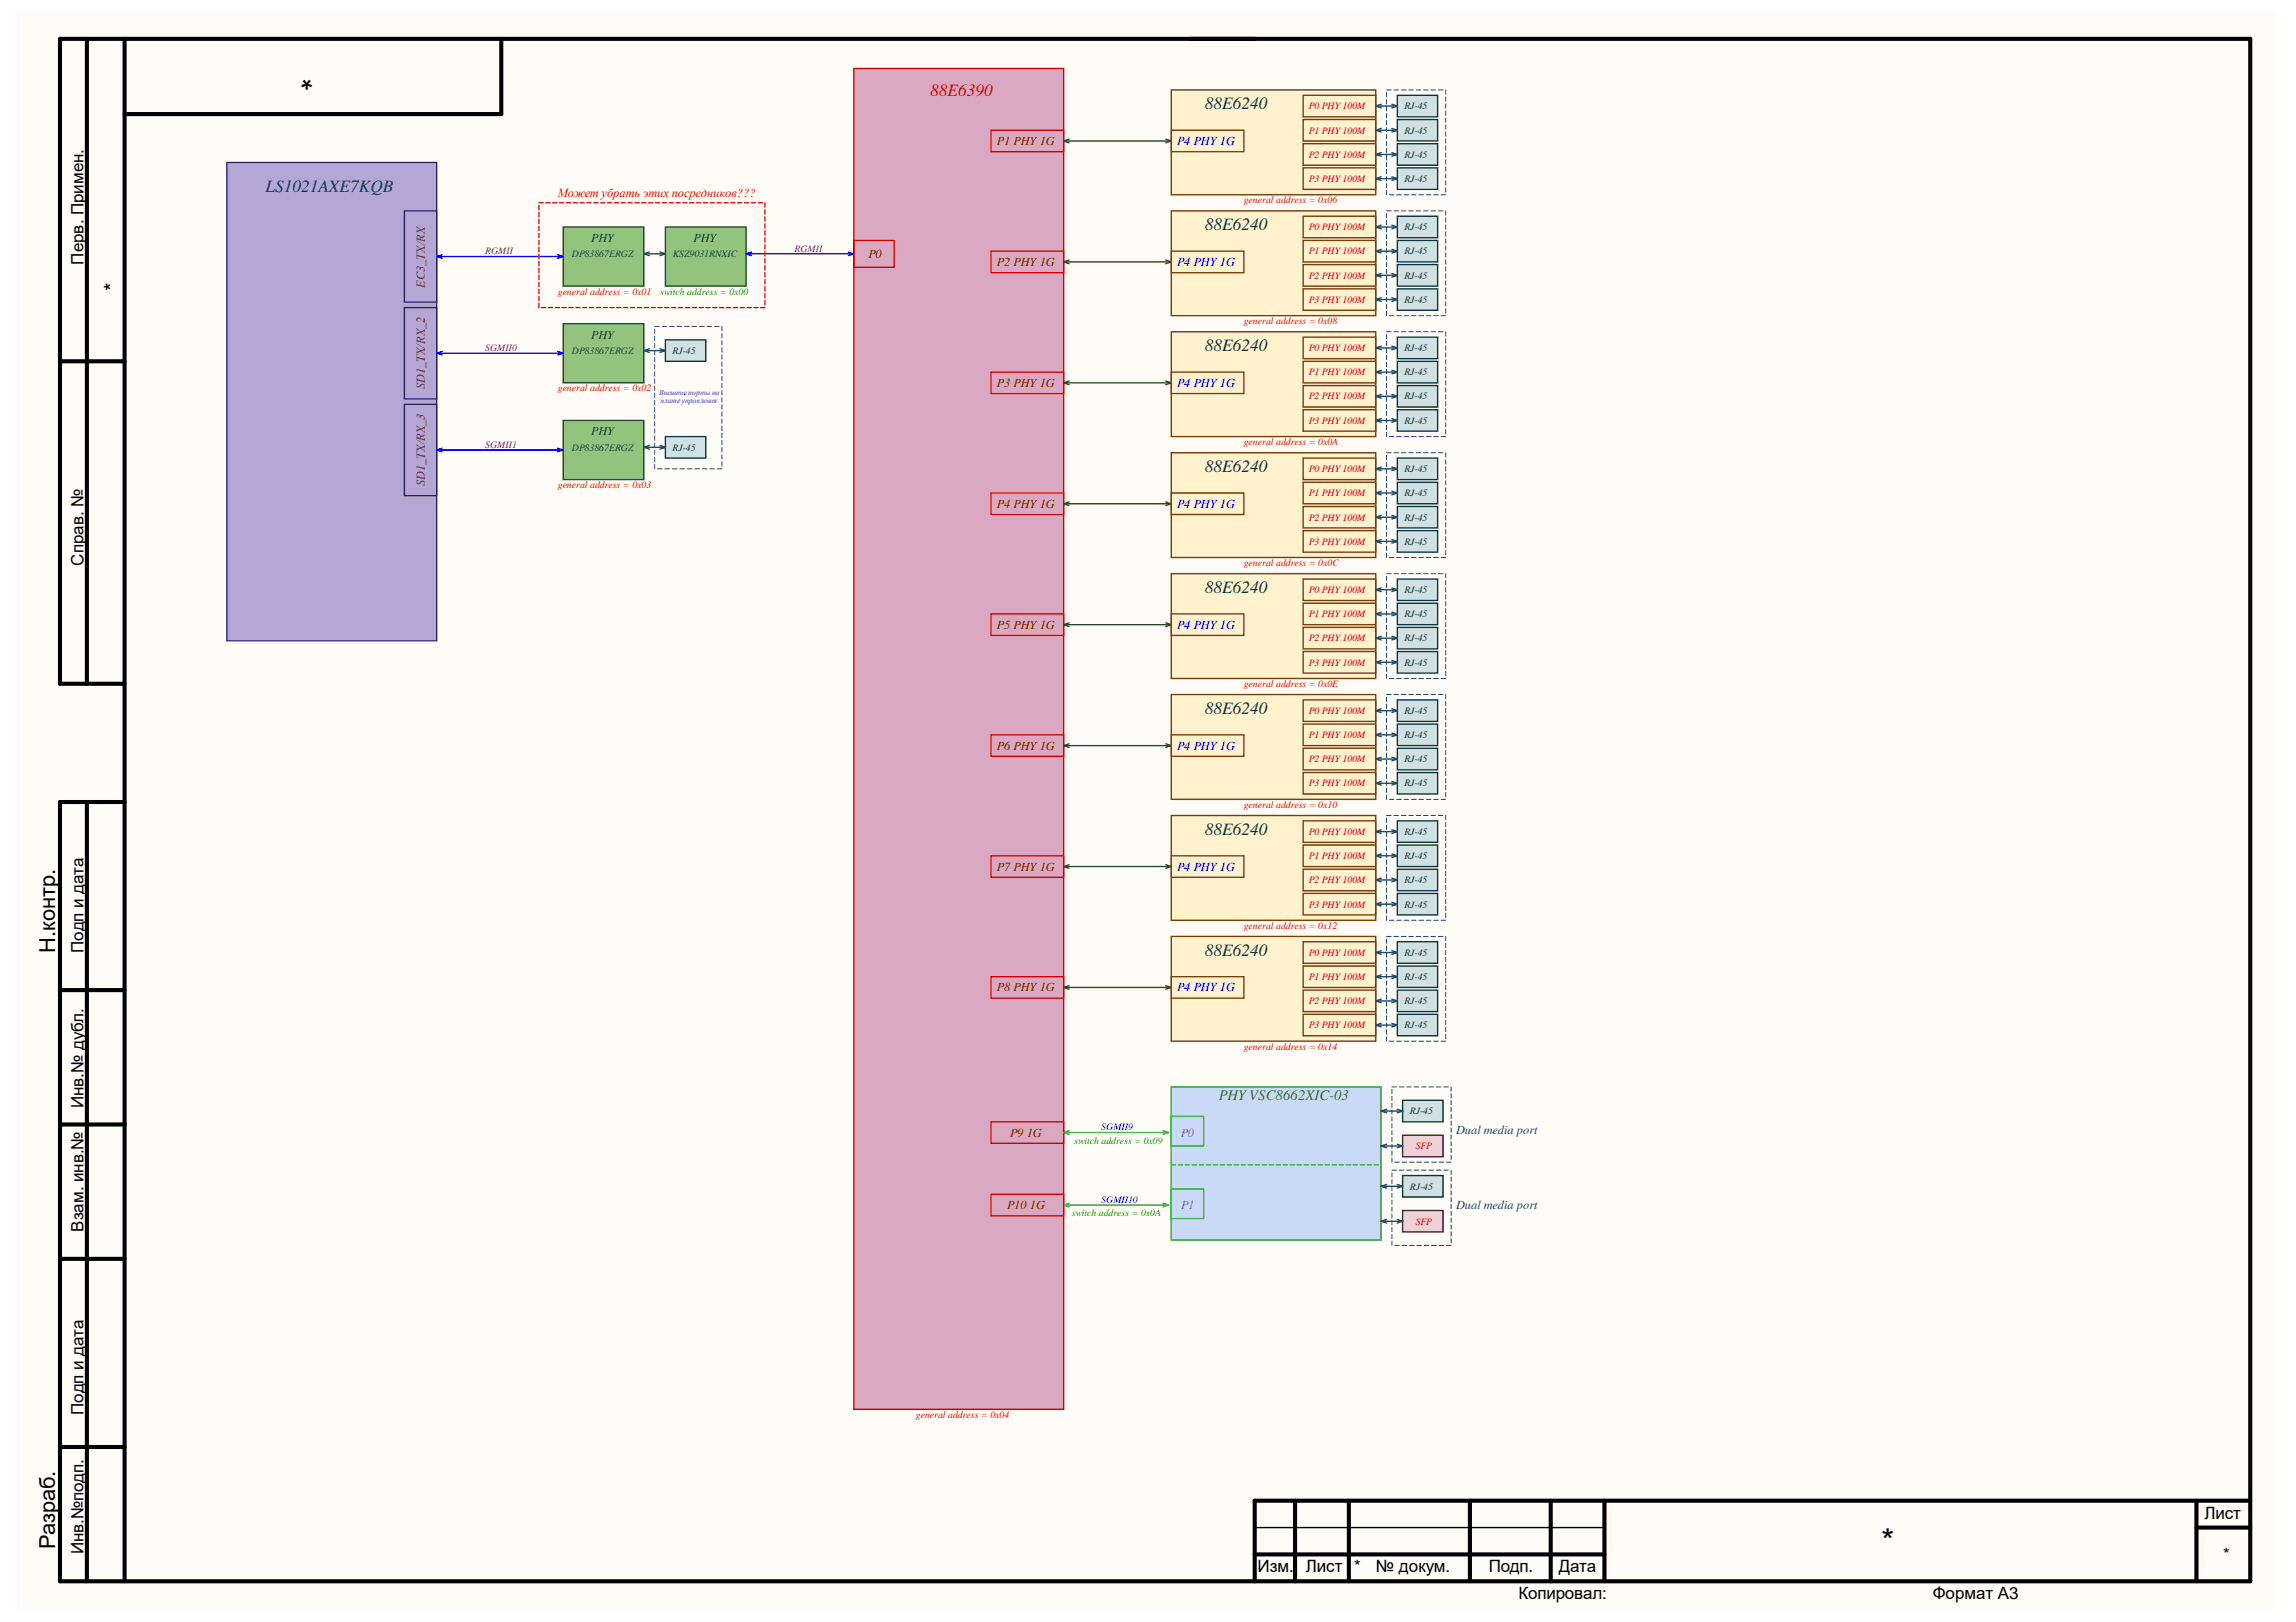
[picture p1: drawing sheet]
<svg xmlns="http://www.w3.org/2000/svg" width="297mm" height="210mm" viewBox="0 0 297 210" stroke-linecap="round" stroke-linejoin="round" font-family="sans-serif">
<defs><g id="words">
<g font-size="4.4">
<text x="40.6" y="8.4" transform="rotate(-180 40.6 8.4)">*</text>
<text x="243.4" y="200.9">*</text>
</g>
<g font-size="2.8">
<text x="15.5" y="37.7" transform="rotate(-90 15.5 37.7)">*</text>
<text x="7.1" y="123.3" transform="rotate(-90 7.1 123.3)">Н.контр.</text>
<text x="7.1" y="200.5" transform="rotate(-90 7.1 200.5)">Разраб.</text>
</g>
<text font-size="2.2" fill="#c00" x="120.3" y="12.4">88E6390</text>
<g font-size="2.2" fill="#0c343d">
<text x="155.9" y="14.1">88E6240</text>
<text x="155.9" y="29.8">88E6240</text>
<text x="155.9" y="45.4">88E6240</text>
<text x="155.9" y="61.1">88E6240</text>
<text x="155.9" y="76.7">88E6240</text>
<text x="155.9" y="92.3">88E6240</text>
<text x="155.9" y="108">88E6240</text>
<text x="155.9" y="123.7">88E6240</text>
</g>
<text font-size="2.2" fill="#073763" x="34.3" y="24.9">LS1021AXE7KQB</text>
<g font-size="2.2">
<text x="10.8" y="34.2" transform="rotate(-90 10.8 34.2)">Перв. Примен.</text>
<text x="10.8" y="73.2" transform="rotate(-90 10.8 73.2)">Справ. №</text>
<text x="10.8" y="123.3" transform="rotate(-90 10.8 123.3)">Подп и дата</text>
<text x="10.8" y="143.4" transform="rotate(-90 10.8 143.4)">Инв.№ дубл.</text>
<text x="10.8" y="159.4" transform="rotate(-90 10.8 159.4)">Взам. инв.№</text>
<text x="10.8" y="183.1" transform="rotate(-90 10.8 183.1)">Подп и дата</text>
<text x="285.2" y="196.5">Лист</text>
<text x="10.8" y="201.2" transform="rotate(-90 10.8 201.2)">Инв.№подп.</text>
<text x="162.7" y="203.5">Изм.</text>
<text x="169" y="203.5">Лист</text>
<text x="175.2" y="203.5">*</text>
<text x="178" y="203.5">№ докум.</text>
<text x="192.6" y="203.5">Подп.</text>
<text x="201.7" y="203.5">Дата</text>
<text x="287.6" y="201.9">*</text>
<text x="196.4" y="206.9">Копировал:</text>
<text x="250" y="206.9">Формат А3</text>
</g>
<text font-size="1.9" fill="#38761d" x="157.7" y="142.3">PHYVSC8662XIC-03</text>
<g font-size="1.6" fill="#600">
<text x="129" y="18.8">P1 PHY 1G</text>
<text x="112.4" y="33.4">P0</text>
<text x="129" y="34.4">P2 PHY 1G</text>
<text x="129" y="50.1">P3 PHY 1G</text>
<text x="129" y="65.7">P4 PHY 1G</text>
<text x="129" y="81.4">P5 PHY 1G</text>
<text x="129" y="97">P6 PHY 1G</text>
<text x="129" y="112.7">P7 PHY 1G</text>
<text x="129" y="128.3">P8 PHY 1G</text>
<text x="130.7" y="147.1">P9 1G</text>
<text x="130.3" y="156.5">P10 1G</text>
</g>
<g font-size="1.6" fill="#00f">
<text x="152.3" y="18.8">P4 PHY 1G</text>
<text x="152.3" y="34.4">P4 PHY 1G</text>
<text x="152.3" y="50.1">P4 PHY 1G</text>
<text x="152.3" y="65.7">P4 PHY 1G</text>
<text x="152.3" y="81.4">P4 PHY 1G</text>
<text x="152.3" y="97">P4 PHY 1G</text>
<text x="152.3" y="112.7">P4 PHY 1G</text>
<text x="152.3" y="128.3">P4 PHY 1G</text>
</g>
<text font-size="1.6" fill="#f00" x="72.2" y="25.5">Может убрать этих посредников???</text>
<g font-size="1.6" fill="#274e13">
<text x="76.5" y="31.3">PHY</text>
<text x="89.7" y="31.3">PHY</text>
<text x="76.5" y="43.8">PHY</text>
<text x="76.5" y="56.3">PHY</text>
</g>
<g font-size="1.6" fill="#741b47">
<text x="54.9" y="37.2" transform="rotate(-90 54.9 37.2)">EC3_TX/RX</text>
<text x="54.9" y="50.4" transform="rotate(-90 54.9 50.4)">SD1_TX/RX_2</text>
<text x="54.9" y="62.9" transform="rotate(-90 54.9 62.9)">SD1_TX/RX_3</text>
</g>
<g font-size="1.6" fill="#3c78d8">
<text x="152.8" y="147.1">P0</text>
<text x="152.8" y="156.5">P1</text>
</g>
<g font-size="1.6" fill="#134f5c">
<text x="188.4" y="146.7">Dual media port</text>
<text x="188.4" y="156.5">Dual media port</text>
</g>
<g font-size="1.3" fill="#c00">
<text x="169.3" y="14.2">P0 PHY100M</text>
<text x="169.3" y="17.3">P1 PHY100M</text>
<text x="169.3" y="20.4">P2 PHY100M</text>
<text x="169.3" y="23.5">P3 PHY100M</text>
<text x="169.3" y="29.8">P0 PHY100M</text>
<text x="169.3" y="32.9">P1 PHY100M</text>
<text x="169.3" y="36.1">P2 PHY100M</text>
<text x="169.3" y="39.2">P3 PHY100M</text>
<text x="169.3" y="45.4">P0 PHY100M</text>
<text x="169.3" y="48.6">P1 PHY100M</text>
<text x="169.3" y="51.7">P2 PHY100M</text>
<text x="169.3" y="54.8">P3 PHY100M</text>
<text x="169.3" y="61.1">P0 PHY100M</text>
<text x="169.3" y="64.2">P1 PHY100M</text>
<text x="169.3" y="67.4">P2 PHY100M</text>
<text x="169.3" y="70.5">P3 PHY100M</text>
<text x="169.3" y="76.8">P0 PHY100M</text>
<text x="169.3" y="79.9">P1 PHY100M</text>
<text x="169.3" y="83">P2 PHY100M</text>
<text x="169.3" y="86.1">P3 PHY100M</text>
<text x="169.3" y="92.4">P0 PHY100M</text>
<text x="169.3" y="95.5">P1 PHY100M</text>
<text x="169.3" y="98.6">P2 PHY100M</text>
<text x="169.3" y="101.8">P3 PHY100M</text>
<text x="169.3" y="108">P0 PHY100M</text>
<text x="169.3" y="111.1">P1 PHY100M</text>
<text x="169.3" y="114.3">P2 PHY100M</text>
<text x="169.3" y="117.4">P3 PHY100M</text>
<text x="169.3" y="123.7">P0 PHY100M</text>
<text x="169.3" y="126.8">P1 PHY100M</text>
<text x="169.3" y="130">P2 PHY100M</text>
<text x="169.3" y="133.1">P3 PHY100M</text>
<text x="183.2" y="148.7">SFP</text>
<text x="183.2" y="158.5">SFP</text>
</g>
<g font-size="1.3" fill="#0c343d">
<text x="181.7" y="14.2">RJ-45</text>
<text x="181.7" y="17.3">RJ-45</text>
<text x="181.7" y="20.4">RJ-45</text>
<text x="181.7" y="23.5">RJ-45</text>
<text x="181.7" y="29.8">RJ-45</text>
<text x="181.7" y="32.9">RJ-45</text>
<text x="181.7" y="36.1">RJ-45</text>
<text x="181.7" y="39.2">RJ-45</text>
<text x="87" y="45.8">RJ-45</text>
<text x="181.7" y="45.4">RJ-45</text>
<text x="181.7" y="48.6">RJ-45</text>
<text x="181.7" y="51.7">RJ-45</text>
<text x="87" y="58.3">RJ-45</text>
<text x="181.7" y="54.8">RJ-45</text>
<text x="181.7" y="61.1">RJ-45</text>
<text x="181.7" y="64.2">RJ-45</text>
<text x="181.7" y="67.4">RJ-45</text>
<text x="181.7" y="70.5">RJ-45</text>
<text x="181.7" y="76.8">RJ-45</text>
<text x="181.7" y="79.9">RJ-45</text>
<text x="181.7" y="83">RJ-45</text>
<text x="181.7" y="86.1">RJ-45</text>
<text x="181.7" y="92.4">RJ-45</text>
<text x="181.7" y="95.5">RJ-45</text>
<text x="181.7" y="98.6">RJ-45</text>
<text x="181.7" y="101.8">RJ-45</text>
<text x="181.7" y="108">RJ-45</text>
<text x="181.7" y="111.1">RJ-45</text>
<text x="181.7" y="114.3">RJ-45</text>
<text x="181.7" y="117.4">RJ-45</text>
<text x="181.7" y="123.7">RJ-45</text>
<text x="181.7" y="126.8">RJ-45</text>
<text x="181.7" y="130">RJ-45</text>
<text x="181.7" y="133.1">RJ-45</text>
<text x="182.4" y="144.2">RJ-45</text>
<text x="182.4" y="154">RJ-45</text>
</g>
<g font-size="1.3" fill="#f00">
<text x="160.9" y="26.3">general address = 0x06</text>
<text x="72.2" y="38.1">general address = 0x01</text>
<text x="160.9" y="42">general address = 0x08</text>
<text x="72.2" y="50.6">general address = 0x02</text>
<text x="160.9" y="57.6">general address = 0x0A</text>
<text x="72.2" y="63.2">general address = 0x03</text>
<text x="160.9" y="73.2">general address = 0x0C</text>
<text x="160.9" y="88.9">general address = 0x0E</text>
<text x="160.9" y="104.6">general address = 0x10</text>
<text x="160.9" y="120.2">general address = 0x12</text>
<text x="160.9" y="135.8">general address = 0x14</text>
<text x="118.5" y="183.5">general address = 0x04</text>
</g>
<g font-size="1.3" fill="#800080">
<text x="62.8" y="32.9">RGMII</text>
<text x="102.8" y="32.5">RGMII</text>
<text x="62.8" y="45.4">SGMII0</text>
<text x="62.8" y="57.9">SGMII1</text>
</g>
<g font-size="1.3" fill="#274e13">
<text x="74" y="33.3">DP83867ERGZ</text>
<text x="87.1" y="33.3">KSZ9031RNXIC</text>
<text x="74" y="45.8">DP83867ERGZ</text>
<text x="74" y="58.3">DP83867ERGZ</text>
</g>
<g font-size="1.3" fill="#0ac00a">
<text x="85.4" y="38.1">switch address = 0x00</text>
<text x="139" y="148">switch address = 0x09</text>
<text x="138.7" y="157.4">switch address = 0x0A</text>
</g>
<g font-size="1.3" fill="#00f">
<text x="142.5" y="146.3">SGMII9</text>
<text x="142.5" y="155.6">SGMII10</text>
</g>
<g font-size="1" fill="#00f">
<text x="85.3" y="51.1">Внешниепорты на</text>
<text x="85.4" y="52.2">платеуправления</text>
</g>
</g></defs>
<g fill="#fffcf8">
<path d="M2.2 1.6h292.4v206.5h-292.4z" fill-rule="evenodd"/>
<path d="M2.2 1.6h292.4v206.5h-292.4z" fill-rule="evenodd"/>
</g>
<g fill="none" stroke="#000" stroke-width=".53">
<path d="M11.2 5v83.5M16.1 5v199.6M64.9 5v9.8h-48.8M7.8 46.8h8.3M16.1 88.5h-8.3v-83.5h283.3v199.6h-283.3v-100.8h8.3M11.2 103.8v100.8M7.8 128.1h8.3M7.8 145.5h8.3M7.8 162.9h8.3M7.8 187.3h8.3M167.5 194.2v10.4M174.5 194.2v10.4"/>
<path d="M190.2 194.2v10.4M200.6 194.2v10.4M207.6 194.2v10.4M284.2 194.2v10.4M284.2 197.7h6.9M291.1 194.2h-128.8v10.4M162.3 201.2h45.3"/>
</g>
<path d="M162.3 197.7h45.3" fill="none" stroke="#000" stroke-width=".18"/>
<path d="M29.3 21h27.2v61.9h-27.2z" fill-rule="evenodd" fill="#b4a7d6"/>
<path d="M29.3 21h27.2v61.9h-27.2z" fill="none" stroke="#351c75" stroke-width=".18"/>
<path d="M52.3 39.8h4.2v11.8h-4.2z" fill-rule="evenodd" fill="#b4a7d6"/>
<path d="M52.3 39.8h4.2v11.8h-4.2z" fill="none" stroke="#351c75" stroke-width=".18"/>
<path d="M72.9 41.9h10.4v7.6h-10.4z" fill-rule="evenodd" fill="#93c47d"/>
<path d="M72.9 41.9h10.4v7.6h-10.4z" fill="none" stroke="#274e13" stroke-width=".18"/>
<path d="M56.5 45.7h16.4M56.5 45.7l.7 .3M57.2 45.5l-.7 .2M72.1 45.5l.8 .2M72.9 45.7l-.8 .3" fill="none" stroke="#00f" stroke-width=".18"/>
<path d="M86.1 44h5.2v2.8h-5.2z" fill-rule="evenodd" fill="#d0e0e3"/>
<path d="M86.1 44h5.2v2.8h-5.2z" fill="none" stroke="#0c343d" stroke-width=".17"/>
<path d="M83.3 45.4h2.8M83.3 45.4l.7 .2M84 45.1l-.7 .3M85.4 45.1l.7 .3M86.1 45.4l-.7 .2" fill="none" stroke="#134f5c" stroke-width=".18"/>
<path d="M52.3 52.3h4.2v11.8h-4.2z" fill-rule="evenodd" fill="#b4a7d6"/>
<path d="M52.3 52.3h4.2v11.8h-4.2z" fill="none" stroke="#351c75" stroke-width=".18"/>
<path d="M72.9 54.4h10.4v7.7h-10.4z" fill-rule="evenodd" fill="#93c47d"/>
<path d="M72.9 54.4h10.4v7.7h-10.4z" fill="none" stroke="#274e13" stroke-width=".18"/>
<path d="M56.5 58.2h16.4M56.5 58.2l.7 .3M57.2 58l-.7 .2M72.1 58l.8 .2M72.9 58.2l-.8 .3" fill="none" stroke="#00f" stroke-width=".18"/>
<path d="M86.1 56.5h5.2v2.8h-5.2z" fill-rule="evenodd" fill="#d0e0e3"/>
<path d="M86.1 56.5h5.2v2.8h-5.2z" fill="none" stroke="#0c343d" stroke-width=".17"/>
<path d="M83.3 57.9h2.8M83.3 57.9l.7 .2M84 57.7l-.7 .2M85.4 57.7l.7 .2M86.1 57.9l-.7 .2" fill="none" stroke="#134f5c" stroke-width=".18"/>
<g fill="none" stroke="#1c4587" stroke-width=".13">
<path d="M84.7 42.2h.6M84.7 42.6v.6M84.7 43.5v.6M84.7 44.4v.6M84.7 45.3v.6M84.7 46.3v.5M84.7 47.2v.6M84.7 48.1v.6M84.7 49v.6M84.7 50v.5M84.7 50.9v.6M84.7 51.8v.6"/>
<path d="M84.7 52.7v.6M84.7 53.6v.6M84.7 54.6v.5M84.7 55.5v.6M84.7 56.4v.6M84.7 57.3v.6M84.7 58.2v.6M84.7 59.2v.5M85.7 42.2h.6M86.6 42.2h.6M87.6 42.2h.6M88.6 42.2h.6"/>
<path d="M89.5 42.2h.6M90.5 42.2h.6M91.5 42.2h.6M92.4 42.2h.6M93.4 42.2v.6M93.4 43.2v.5M93.4 44.1v.6M93.4 45v.6M93.4 45.9v.6M93.4 46.8v.6M93.4 47.8v.5M93.4 48.7v.6"/>
<path d="M93.4 49.6v.6M93.4 50.5v.6M93.4 51.5v.5M93.4 52.4v.6M93.4 53.3v.6M93.4 54.2v.6M93.4 55.1v.6M93.4 56.1v.5M93.4 57v.6M93.4 57.9v.6M93.4 58.8v.6M93.4 59.7v.6"/>
<path d="M84.7 60.1v.6M85.1 60.7h.6M86 60.7h.6M87 60.7h.6M88 60.7h.6M88.9 60.7h.6M89.9 60.7h.6M90.9 60.7h.6M91.8 60.7h.6M92.8 60.7h.6"/>
</g>
<path d="M52.3 27.3h4.2v11.8h-4.2z" fill-rule="evenodd" fill="#b4a7d6"/>
<path d="M52.3 27.3h4.2v11.8h-4.2z" fill="none" stroke="#351c75" stroke-width=".18"/>
<path d="M72.9 29.4h10.4v7.6h-10.4z" fill-rule="evenodd" fill="#93c47d"/>
<path d="M72.9 29.4h10.4v7.6h-10.4z" fill="none" stroke="#274e13" stroke-width=".18"/>
<path d="M56.5 33.2h16.4M56.5 33.2l.7 .2M57.2 33l-.7 .2M72.1 33l.8 .2M72.9 33.2l-.8 .2" fill="none" stroke="#00f" stroke-width=".18"/>
<path d="M83.3 32.8h2.8M83.3 32.8l.7 .3M84 32.6l-.7 .2M85.4 32.6l.7 .2M86.1 32.8l-.7 .3" fill="none" stroke="#134f5c" stroke-width=".18"/>
<path d="M86.1 29.4h10.4v7.6h-10.4z" fill-rule="evenodd" fill="#93c47d"/>
<path d="M86.1 29.4h10.4v7.6h-10.4z" fill="none" stroke="#274e13" stroke-width=".17"/>
<path d="M110.5 8.9h27.1v173.5h-27.1z" fill-rule="evenodd" fill="#daa8c2"/>
<path d="M110.5 8.9h27.1v173.5h-27.1z" fill="none" stroke="#c00" stroke-width=".18"/>
<path d="M96.5 32.8h14M96.5 32.8l.7 .3M97.2 32.6l-.7 .2M109.7 32.6l.8 .2M110.5 32.8l-.8 .3" fill="none" stroke="#00f" stroke-width=".17"/>
<g fill="none" stroke="#f00" stroke-width=".18">
<path d="M69.7 26.2h.6M69.7 26.6v.5M69.7 27.5v.6M69.7 28.4v.6M69.7 29.3v.6M69.7 30.2v.6M69.7 31.1v.6M69.7 32v.6M69.7 32.9v.6M69.7 33.8v.6M69.7 34.7v.6M69.7 35.6v.6"/>
<path d="M69.7 36.5v.6M69.7 37.4v.6M69.7 38.3v.6M69.7 39.2v.6M70.1 39.8h.5M70.6 26.2h.6M70.9 39.8h.6M71.5 26.2h.5M71.8 39.8h.6M72.4 26.2h.5M72.7 39.8h.6M73.3 26.2h.5"/>
<path d="M73.6 39.8h.6M74.2 26.2h.5M74.5 39.8h.5M75 26.2h.6M75.4 39.8h.5M75.9 26.2h.6M76.3 39.8h.5M76.8 26.2h.6M77.1 39.8h.6M77.7 26.2h.6M78 39.8h.6M78.6 26.2h.5"/>
<path d="M78.9 39.8h.6M79.5 26.2h.5M79.8 39.8h.6M80.4 26.2h.5M80.7 39.8h.5M81.2 26.2h.6M81.6 39.8h.5M82.1 26.2h.6M82.5 39.8h.5M83 26.2h.6M83.3 39.8h.6M83.9 26.2h.6"/>
<path d="M84.2 39.8h.6M84.8 26.2h.5M85.1 39.8h.6M85.7 26.2h.5"/>
</g>
<g fill="none" stroke="#f00" stroke-width=".17">
<path d="M86 39.8h.6M86.6 26.2h.5M86.9 39.8h.5M87.4 26.2h.6M87.8 39.8h.5M88.3 26.2h.6M88.7 39.8h.5M89.2 26.2h.6M89.6 39.8h.5M90.1 26.2h.6M90.4 39.8h.6M91 26.2h.5"/>
<path d="M91.3 39.8h.6M91.9 26.2h.5M92.2 39.8h.6M92.8 26.2h.5M93.1 39.8h.6M93.7 26.2h.5M94 39.8h.5M94.5 26.2h.6M94.9 39.8h.5M95.4 26.2h.6M95.8 39.8h.5M96.3 26.2h.6"/>
<path d="M96.6 39.8h.6M97.2 26.2h.5M97.5 39.8h.6M98.1 26.2h.5M98.4 39.8h.6M99 26.2v.6M99 27.1v.6M99 28.1v.5M99 29v.5M99 29.9v.5M99 30.8v.5M99 31.7v.5"/>
<path d="M99 32.6v.5M99 33.5v.5M99 34.4v.5M99 35.3v.6M99 36.2v.6M99 37.1v.6M99 38v.6M99 38.9v.6"/>
</g>
<path d="M128.2 16.9h9.4v2.7h-9.4zM110.5 31.1h5.2v3.5h-5.2z" fill="none" stroke="#c00" stroke-width=".17"/>
<path d="M137.6 18.2h13.9M137.6 18.2l.7 .3M138.3 18l-.7 .2M150.8 18l.7 .2M151.5 18.2l-.7 .3" fill="none" stroke="#274e13" stroke-width=".17"/>
<path d="M151.5 11.6h26.5v13.6h-26.5z" fill-rule="evenodd" fill="#fff2cc"/>
<path d="M151.5 11.6h26.5v13.6h-26.5zM168.6 12.3h9.4v2.8h-9.4zM168.6 15.5h9.4v2.7h-9.4zM168.6 18.6h9.4v2.8h-9.4zM168.6 21.7h9.4v2.8h-9.4z" fill="none" stroke="#783f04" stroke-width=".18"/>
<path d="M151.5 16.9h9.4v2.7h-9.4z" fill="none" stroke="#783f04" stroke-width=".17"/>
<path d="M180.8 12.3h5.2v2.8h-5.2z" fill-rule="evenodd" fill="#d0e0e3"/>
<path d="M180.8 12.3h5.2v2.8h-5.2z" fill="none" stroke="#0c343d" stroke-width=".18"/>
<path d="M178 13.7h2.8M178 13.7l.7 .3M178.7 13.5l-.7 .2M180.1 13.5l.7 .2M180.8 13.7l-.7 .3" fill="none" stroke="#134f5c" stroke-width=".18"/>
<path d="M180.8 15.5h5.2v2.7h-5.2z" fill-rule="evenodd" fill="#d0e0e3"/>
<path d="M180.8 15.5h5.2v2.7h-5.2z" fill="none" stroke="#0c343d" stroke-width=".18"/>
<path d="M178 16.9h2.8M178 16.9l.7 .2M178.7 16.6l-.7 .3M180.1 16.6l.7 .3M180.8 16.9l-.7 .2" fill="none" stroke="#134f5c" stroke-width=".18"/>
<path d="M180.8 18.6h5.2v2.8h-5.2z" fill-rule="evenodd" fill="#d0e0e3"/>
<path d="M180.8 18.6h5.2v2.8h-5.2z" fill="none" stroke="#0c343d" stroke-width=".18"/>
<path d="M178 20h2.8M178 20l.7 .2M178.7 19.8l-.7 .2M180.1 19.8l.7 .2M180.8 20l-.7 .2" fill="none" stroke="#134f5c" stroke-width=".18"/>
<path d="M180.8 21.7h5.2v2.8h-5.2z" fill-rule="evenodd" fill="#d0e0e3"/>
<path d="M180.8 21.7h5.2v2.8h-5.2z" fill="none" stroke="#0c343d" stroke-width=".18"/>
<path d="M178 23.1h2.8M178 23.1l.7 .2M178.7 22.9l-.7 .2M180.1 22.9l.7 .2M180.8 23.1l-.7 .2" fill="none" stroke="#134f5c" stroke-width=".18"/>
<g fill="none" stroke="#1c4587" stroke-width=".13">
<path d="M179.4 11.6h.6M179.4 12v.5M179.4 12.9v.5M179.4 13.8v.6M179.4 14.7v.6M179.4 15.6v.6M179.4 16.5v.6M179.4 17.4v.6M179.4 18.3v.6M179.4 19.2v.6M180.3 11.6h.6M181.3 11.6h.6"/>
<path d="M182.3 11.6h.5M183.2 11.6h.6M184.2 11.6h.6M185.1 11.6h.6M186.1 11.6h.6M187 11.6v.6M187 12.5v.6M187 13.4v.6M187 14.4v.5M187 15.3v.5M187 16.2v.5M187 17.1v.5"/>
<path d="M187 18v.5M187 18.9v.5M187 19.8v.5M179.4 20.1v.6M179.4 21v.6M179.4 21.9v.6M179.4 22.8v.6M179.4 23.7v.6M179.4 24.6v.6M179.7 25.2h.6M180.7 25.2h.6M181.7 25.2h.6"/>
<path d="M182.6 25.2h.6M183.6 25.2h.6M184.5 25.2h.6M185.5 25.2h.6M186.4 25.2h.6M187 20.7v.5M187 21.6v.6M187 22.5v.6M187 23.4v.6M187 24.3v.6"/>
</g>
<path d="M128.2 32.5h9.4v2.8h-9.4z" fill="none" stroke="#c00" stroke-width=".17"/>
<path d="M137.6 33.9h13.9M137.6 33.9l.7 .2M138.3 33.7l-.7 .2M150.8 33.7l.7 .2M151.5 33.9l-.7 .2" fill="none" stroke="#274e13" stroke-width=".17"/>
<path d="M151.5 27.3h26.5v13.6h-26.5z" fill-rule="evenodd" fill="#fff2cc"/>
<path d="M151.5 27.3h26.5v13.6h-26.5zM168.6 28h9.4v2.8h-9.4zM168.6 31.1h9.4v2.8h-9.4zM168.6 34.2h9.4v2.8h-9.4zM168.6 37.4h9.4v2.8h-9.4z" fill="none" stroke="#783f04" stroke-width=".18"/>
<path d="M151.5 32.5h9.4v2.8h-9.4z" fill="none" stroke="#783f04" stroke-width=".17"/>
<path d="M180.8 28h5.2v2.8h-5.2z" fill-rule="evenodd" fill="#d0e0e3"/>
<path d="M180.8 28h5.2v2.8h-5.2z" fill="none" stroke="#0c343d" stroke-width=".18"/>
<path d="M178 29.4h2.8M178 29.4l.7 .2M178.7 29.1l-.7 .3M180.1 29.1l.7 .3M180.8 29.4l-.7 .2" fill="none" stroke="#134f5c" stroke-width=".18"/>
<path d="M180.8 31.1h5.2v2.8h-5.2z" fill-rule="evenodd" fill="#d0e0e3"/>
<path d="M180.8 31.1h5.2v2.8h-5.2z" fill="none" stroke="#0c343d" stroke-width=".18"/>
<path d="M178 32.5h2.8M178 32.5l.7 .2M178.7 32.3l-.7 .2M180.1 32.3l.7 .2M180.8 32.5l-.7 .2" fill="none" stroke="#134f5c" stroke-width=".18"/>
<path d="M180.8 34.2h5.2v2.8h-5.2z" fill-rule="evenodd" fill="#d0e0e3"/>
<path d="M180.8 34.2h5.2v2.8h-5.2z" fill="none" stroke="#0c343d" stroke-width=".18"/>
<path d="M178 35.6h2.8M178 35.6l.7 .3M178.7 35.4l-.7 .2M180.1 35.4l.7 .2M180.8 35.6l-.7 .3" fill="none" stroke="#134f5c" stroke-width=".18"/>
<path d="M180.8 37.4h5.2v2.8h-5.2z" fill-rule="evenodd" fill="#d0e0e3"/>
<path d="M180.8 37.4h5.2v2.8h-5.2z" fill="none" stroke="#0c343d" stroke-width=".18"/>
<path d="M178 38.8h2.8M178 38.8l.7 .2M178.7 38.5l-.7 .3M180.1 38.5l.7 .3M180.8 38.8l-.7 .2" fill="none" stroke="#134f5c" stroke-width=".18"/>
<g fill="none" stroke="#1c4587" stroke-width=".13">
<path d="M179.4 27.3h.6M179.4 27.6v.6M179.4 28.5v.6M179.4 29.4v.6M179.4 30.3v.6M179.4 31.2v.6M179.4 32.1v.6M179.4 33.1v.5M179.4 34v.5M179.4 34.9v.5M179.4 35.8v.5M179.4 36.7v.5"/>
<path d="M179.4 37.6v.5M179.4 38.5v.5M179.4 39.4v.5M180.3 27.3h.6M181.3 27.3h.6M182.3 27.3h.5M183.2 27.3h.6M184.2 27.3h.6M185.1 27.3h.6M186.1 27.3h.6M187 27.3v.6M187 28.2v.6"/>
<path d="M187 29.1v.6M187 30v.6M187 30.9v.6M187 31.8v.6M187 32.7v.6M187 33.6v.6M187 34.5v.6M187 35.4v.6M187 36.3v.6M187 37.2v.6M187 38.1v.6M187 39v.6"/>
<path d="M187 39.9v.6M179.4 40.3v.6M179.7 40.9h.6M180.7 40.9h.6M181.7 40.9h.6M182.6 40.9h.6M183.6 40.9h.6M184.5 40.9h.6M185.5 40.9h.6M186.4 40.9h.6"/>
</g>
<path d="M128.2 48.2h9.4v2.7h-9.4z" fill="none" stroke="#c00" stroke-width=".17"/>
<path d="M137.6 49.5h13.9M137.6 49.5l.7 .3M138.3 49.3l-.7 .2M150.8 49.3l.7 .2M151.5 49.5l-.7 .3" fill="none" stroke="#274e13" stroke-width=".17"/>
<path d="M151.5 42.9h26.5v13.6h-26.5z" fill-rule="evenodd" fill="#fff2cc"/>
<path d="M151.5 42.9h26.5v13.6h-26.5zM168.6 43.6h9.4v2.8h-9.4zM168.6 46.8h9.4v2.7h-9.4zM168.6 49.9h9.4v2.8h-9.4zM168.6 53h9.4v2.8h-9.4z" fill="none" stroke="#783f04" stroke-width=".18"/>
<path d="M151.5 48.2h9.4v2.7h-9.4z" fill="none" stroke="#783f04" stroke-width=".17"/>
<path d="M180.8 43.6h5.2v2.8h-5.2z" fill-rule="evenodd" fill="#d0e0e3"/>
<path d="M180.8 43.6h5.2v2.8h-5.2z" fill="none" stroke="#0c343d" stroke-width=".18"/>
<path d="M178 45h2.8M178 45l.7 .3M178.7 44.8l-.7 .2M180.1 44.8l.7 .2M180.8 45l-.7 .3" fill="none" stroke="#134f5c" stroke-width=".18"/>
<path d="M180.8 46.8h5.2v2.7h-5.2z" fill-rule="evenodd" fill="#d0e0e3"/>
<path d="M180.8 46.8h5.2v2.7h-5.2z" fill="none" stroke="#0c343d" stroke-width=".18"/>
<path d="M178 48.2h2.8M178 48.2l.7 .2M178.7 47.9l-.7 .3M180.1 47.9l.7 .3M180.8 48.2l-.7 .2" fill="none" stroke="#134f5c" stroke-width=".18"/>
<path d="M180.8 49.9h5.2v2.8h-5.2z" fill-rule="evenodd" fill="#d0e0e3"/>
<path d="M180.8 49.9h5.2v2.8h-5.2z" fill="none" stroke="#0c343d" stroke-width=".18"/>
<path d="M178 51.3h2.8M178 51.3l.7 .2M178.7 51l-.7 .3M180.1 51l.7 .3M180.8 51.3l-.7 .2" fill="none" stroke="#134f5c" stroke-width=".18"/>
<path d="M180.8 53h5.2v2.8h-5.2z" fill-rule="evenodd" fill="#d0e0e3"/>
<path d="M180.8 53h5.2v2.8h-5.2z" fill="none" stroke="#0c343d" stroke-width=".18"/>
<path d="M178 54.4h2.8M178 54.4l.7 .2M178.7 54.2l-.7 .2M180.1 54.2l.7 .2M180.8 54.4l-.7 .2" fill="none" stroke="#134f5c" stroke-width=".18"/>
<g fill="none" stroke="#1c4587" stroke-width=".13">
<path d="M179.4 42.9h.6M179.4 43.3v.5M179.4 44.2v.6M179.4 45.1v.5M179.4 46v.6M179.4 46.9v.6M179.4 47.8v.6M179.4 48.7v.6M179.4 49.6v.6M179.4 50.5v.6M179.4 51.4v.6M179.4 52.3v.6"/>
<path d="M179.4 53.2v.6M179.4 54.1v.6M179.4 55v.6M179.4 55.9v.6M179.7 56.5h.6M180.3 42.9h.6M180.7 56.5h.6M181.3 42.9h.6M181.7 56.5h.6M182.3 42.9h.5M182.6 56.5h.6M183.2 42.9h.6"/>
<path d="M183.6 56.5h.6M184.2 42.9h.6M184.5 56.5h.6M185.1 42.9h.6M185.5 56.5h.6M186.1 42.9h.6M186.4 56.5h.6M187 42.9v.6M187 43.8v.6M187 44.8v.5M187 45.6v.6M187 46.6v.5"/>
<path d="M187 47.5v.5M187 48.4v.5M187 49.3v.5M187 50.2v.5M187 51.1v.5M187 52v.5M187 52.9v.5M187 53.8v.6M187 54.7v.6M187 55.6v.6"/>
</g>
<path d="M128.2 63.8h9.4v2.8h-9.4z" fill="none" stroke="#c00" stroke-width=".17"/>
<path d="M137.6 65.2h13.9M137.6 65.2l.7 .2M138.3 65l-.7 .2M150.8 65l.7 .2M151.5 65.2l-.7 .2" fill="none" stroke="#274e13" stroke-width=".17"/>
<path d="M151.5 58.6h26.5v13.5h-26.5z" fill-rule="evenodd" fill="#fff2cc"/>
<path d="M151.5 58.6h26.5v13.5h-26.5zM168.6 59.3h9.4v2.8h-9.4zM168.6 62.4h9.4v2.8h-9.4zM168.6 65.5h9.4v2.8h-9.4zM168.6 68.7h9.4v2.8h-9.4z" fill="none" stroke="#783f04" stroke-width=".18"/>
<path d="M151.5 63.8h9.4v2.8h-9.4z" fill="none" stroke="#783f04" stroke-width=".17"/>
<path d="M180.8 59.3h5.2v2.8h-5.2z" fill-rule="evenodd" fill="#d0e0e3"/>
<path d="M180.8 59.3h5.2v2.8h-5.2z" fill="none" stroke="#0c343d" stroke-width=".18"/>
<path d="M178 60.7h2.8M178 60.7l.7 .2M178.7 60.4l-.7 .3M180.1 60.4l.7 .3M180.8 60.7l-.7 .2" fill="none" stroke="#134f5c" stroke-width=".18"/>
<path d="M180.8 62.4h5.2v2.8h-5.2z" fill-rule="evenodd" fill="#d0e0e3"/>
<path d="M180.8 62.4h5.2v2.8h-5.2z" fill="none" stroke="#0c343d" stroke-width=".18"/>
<path d="M178 63.8h2.8M178 63.8l.7 .2M178.7 63.6l-.7 .2M180.1 63.6l.7 .2M180.8 63.8l-.7 .2" fill="none" stroke="#134f5c" stroke-width=".18"/>
<path d="M180.8 65.5h5.2v2.8h-5.2z" fill-rule="evenodd" fill="#d0e0e3"/>
<path d="M180.8 65.5h5.2v2.8h-5.2z" fill="none" stroke="#0c343d" stroke-width=".18"/>
<path d="M178 66.9h2.8M178 66.9l.7 .3M178.7 66.7l-.7 .2M180.1 66.7l.7 .2M180.8 66.9l-.7 .3" fill="none" stroke="#134f5c" stroke-width=".18"/>
<path d="M180.8 68.7h5.2v2.8h-5.2z" fill-rule="evenodd" fill="#d0e0e3"/>
<path d="M180.8 68.7h5.2v2.8h-5.2z" fill="none" stroke="#0c343d" stroke-width=".18"/>
<path d="M178 70.1h2.8M178 70.1l.7 .2M178.7 69.8l-.7 .3M180.1 69.8l.7 .3M180.8 70.1l-.7 .2" fill="none" stroke="#134f5c" stroke-width=".18"/>
<g fill="none" stroke="#1c4587" stroke-width=".13">
<path d="M179.4 58.6h.6M179.4 58.9v.6M179.4 59.8v.6M180.3 58.6h.6M181.3 58.6h.6M182.3 58.6h.5M183.2 58.6h.6M184.2 58.6h.6M185.1 58.6h.6M186.1 58.6h.6M187 58.6v.6M187 59.5v.6"/>
<path d="M179.4 60.7v.6M179.4 61.6v.6M179.4 62.5v.6M179.4 63.4v.6M179.4 64.3v.6M179.4 65.3v.5M179.4 66.2v.5M179.4 67.1v.5M179.4 68v.5M179.4 68.9v.5M179.4 69.8v.5M179.4 70.7v.5"/>
<path d="M179.4 71.6v.5M179.7 72.1h.6M180.7 72.1h.6M181.7 72.1h.6M182.6 72.1h.6M183.6 72.1h.6M184.5 72.1h.6M185.5 72.1h.6M186.4 72.1h.6M187 60.4v.6M187 61.3v.6M187 62.2v.6"/>
<path d="M187 63.1v.6M187 64v.6M187 64.9v.6M187 65.8v.6M187 66.7v.6M187 67.6v.6M187 68.5v.6M187 69.4v.6M187 70.3v.6M187 71.2v.6"/>
</g>
<path d="M128.2 79.4h9.4v2.8h-9.4z" fill="none" stroke="#c00" stroke-width=".17"/>
<path d="M137.6 80.8h13.9M137.6 80.8l.7 .3M138.3 80.6l-.7 .2M150.8 80.6l.7 .2M151.5 80.8l-.7 .3" fill="none" stroke="#274e13" stroke-width=".17"/>
<path d="M151.5 74.2h26.5v13.6h-26.5z" fill-rule="evenodd" fill="#fff2cc"/>
<path d="M151.5 74.2h26.5v13.6h-26.5zM168.6 74.9h9.4v2.8h-9.4zM168.6 78.1h9.4v2.7h-9.4zM168.6 81.2h9.4v2.8h-9.4zM168.6 84.3h9.4v2.8h-9.4z" fill="none" stroke="#783f04" stroke-width=".18"/>
<path d="M151.5 79.4h9.4v2.8h-9.4z" fill="none" stroke="#783f04" stroke-width=".17"/>
<path d="M180.8 74.9h5.2v2.8h-5.2z" fill-rule="evenodd" fill="#d0e0e3"/>
<path d="M180.8 74.9h5.2v2.8h-5.2z" fill="none" stroke="#0c343d" stroke-width=".18"/>
<path d="M178 76.3h2.8M178 76.3l.7 .3M178.7 76.1l-.7 .2M180.1 76.1l.7 .2M180.8 76.3l-.7 .3" fill="none" stroke="#134f5c" stroke-width=".18"/>
<path d="M180.8 78.1h5.2v2.7h-5.2z" fill-rule="evenodd" fill="#d0e0e3"/>
<path d="M180.8 78.1h5.2v2.7h-5.2z" fill="none" stroke="#0c343d" stroke-width=".18"/>
<path d="M178 79.5h2.8M178 79.5l.7 .2M178.7 79.2l-.7 .3M180.1 79.2l.7 .3M180.8 79.5l-.7 .2" fill="none" stroke="#134f5c" stroke-width=".18"/>
<path d="M180.8 81.2h5.2v2.8h-5.2z" fill-rule="evenodd" fill="#d0e0e3"/>
<path d="M180.8 81.2h5.2v2.8h-5.2z" fill="none" stroke="#0c343d" stroke-width=".18"/>
<path d="M178 82.6h2.8M178 82.6l.7 .2M178.7 82.3l-.7 .3M180.1 82.3l.7 .3M180.8 82.6l-.7 .2" fill="none" stroke="#134f5c" stroke-width=".18"/>
<path d="M180.8 84.3h5.2v2.8h-5.2z" fill-rule="evenodd" fill="#d0e0e3"/>
<path d="M180.8 84.3h5.2v2.8h-5.2z" fill="none" stroke="#0c343d" stroke-width=".18"/>
<path d="M178 85.7h2.8M178 85.7l.7 .2M178.7 85.5l-.7 .2M180.1 85.5l.7 .2M180.8 85.7l-.7 .2" fill="none" stroke="#134f5c" stroke-width=".18"/>
<g fill="none" stroke="#1c4587" stroke-width=".13">
<path d="M179.4 74.2h.6M179.4 74.6v.5M179.4 75.5v.5M179.4 76.4v.6M179.4 77.3v.5M179.4 78.2v.6M179.4 79.1v.6M179.4 80v.6M180.3 74.2h.6M181.3 74.2h.6M182.3 74.2h.5M183.2 74.2h.6"/>
<path d="M184.2 74.2h.6M185.1 74.2h.6M186.1 74.2h.6M187 74.2v.6M187 75.1v.6M187 76v.6M187 77v.5M187 77.8v.6M187 78.8v.5M187 79.7v.5M179.4 80.9v.6M179.4 81.8v.6"/>
<path d="M179.4 82.7v.6M179.4 83.6v.6M179.4 84.5v.6M179.4 85.4v.6M179.4 86.3v.6M179.4 87.2v.6M179.7 87.8h.6M180.7 87.8h.6M181.7 87.8h.6M182.6 87.8h.6M183.6 87.8h.6M184.5 87.8h.6"/>
<path d="M185.5 87.8h.6M186.4 87.8h.6M187 80.6v.5M187 81.5v.5M187 82.4v.5M187 83.3v.5M187 84.2v.5M187 85.1v.5M187 86v.6M187 86.9v.6"/>
</g>
<path d="M128.2 95.1h9.4v2.8h-9.4z" fill="none" stroke="#c00" stroke-width=".17"/>
<path d="M137.6 96.5h13.9M137.6 96.5l.7 .2M138.3 96.3l-.7 .2M150.8 96.3l.7 .2M151.5 96.5l-.7 .2" fill="none" stroke="#274e13" stroke-width=".17"/>
<path d="M151.5 89.9h26.5v13.5h-26.5z" fill-rule="evenodd" fill="#fff2cc"/>
<path d="M151.5 89.9h26.5v13.5h-26.5zM168.6 90.6h9.4v2.8h-9.4zM168.6 93.7h9.4v2.8h-9.4zM168.6 96.8h9.4v2.8h-9.4zM168.6 100h9.4v2.8h-9.4z" fill="none" stroke="#783f04" stroke-width=".18"/>
<path d="M151.5 95.1h9.4v2.8h-9.4z" fill="none" stroke="#783f04" stroke-width=".17"/>
<path d="M180.8 90.6h5.2v2.8h-5.2z" fill-rule="evenodd" fill="#d0e0e3"/>
<path d="M180.8 90.6h5.2v2.8h-5.2z" fill="none" stroke="#0c343d" stroke-width=".18"/>
<path d="M178 92h2.8M178 92l.7 .2M178.7 91.7l-.7 .3M180.1 91.7l.7 .3M180.8 92l-.7 .2" fill="none" stroke="#134f5c" stroke-width=".18"/>
<path d="M180.8 93.7h5.2v2.8h-5.2z" fill-rule="evenodd" fill="#d0e0e3"/>
<path d="M180.8 93.7h5.2v2.8h-5.2z" fill="none" stroke="#0c343d" stroke-width=".18"/>
<path d="M178 95.1h2.8M178 95.1l.7 .2M178.7 94.9l-.7 .2M180.1 94.9l.7 .2M180.8 95.1l-.7 .2" fill="none" stroke="#134f5c" stroke-width=".18"/>
<path d="M180.8 96.8h5.2v2.8h-5.2z" fill-rule="evenodd" fill="#d0e0e3"/>
<path d="M180.8 96.8h5.2v2.8h-5.2z" fill="none" stroke="#0c343d" stroke-width=".18"/>
<path d="M178 98.2h2.8M178 98.2l.7 .3M178.7 98l-.7 .2M180.1 98l.7 .2M180.8 98.2l-.7 .3" fill="none" stroke="#134f5c" stroke-width=".18"/>
<path d="M180.8 100h5.2v2.8h-5.2z" fill-rule="evenodd" fill="#d0e0e3"/>
<path d="M180.8 100h5.2v2.8h-5.2z" fill="none" stroke="#0c343d" stroke-width=".18"/>
<path d="M178 101.4h2.8M178 101.4l.7 .2M178.7 101.1l-.7 .3M180.1 101.1l.7 .3M180.8 101.4l-.7 .2" fill="none" stroke="#134f5c" stroke-width=".18"/>
<g fill="none" stroke="#1c4587" stroke-width=".13">
<path d="M179.4 89.9h.6M179.4 90.2v.6M179.4 91.1v.6M179.4 92v.6M179.4 92.9v.6M179.4 93.8v.6M179.4 94.7v.6M179.4 95.7v.5M179.4 96.5v.6M179.4 97.5v.5M179.4 98.4v.5M179.4 99.3v.5"/>
<path d="M180.3 89.9h.6M181.3 89.9h.6M182.3 89.9h.5M183.2 89.9h.6M184.2 89.9h.6M185.1 89.9h.6M186.1 89.9h.6M187 89.9v.6M187 90.8v.6M187 91.7v.6M187 92.6v.6M187 93.5v.6"/>
<path d="M187 94.4v.6M187 95.3v.6M187 96.2v.6M187 97.1v.6M187 98v.6M187 98.9v.6M187 99.8v.6M179.4 100.2v.5M179.4 101.1v.5M179.4 102v.5M179.4 102.9v.5M179.7 103.4h.6"/>
<path d="M180.7 103.4h.6M181.7 103.4h.6M182.6 103.4h.6M183.6 103.4h.6M184.5 103.4h.6M185.5 103.4h.6M186.4 103.4h.6M187 100.7v.6M187 101.6v.6M187 102.5v.6"/>
</g>
<path d="M128.2 110.7h9.4v2.8h-9.4z" fill="none" stroke="#c00" stroke-width=".17"/>
<path d="M137.6 112.1h13.9M137.6 112.1l.7 .3M138.3 111.9l-.7 .2M150.8 111.9l.7 .2M151.5 112.1l-.7 .3" fill="none" stroke="#274e13" stroke-width=".17"/>
<path d="M151.5 105.5h26.5v13.6h-26.5z" fill-rule="evenodd" fill="#fff2cc"/>
<path d="M151.5 105.5h26.5v13.6h-26.5zM168.6 106.2h9.4v2.8h-9.4zM168.6 109.4h9.4v2.7h-9.4zM168.6 112.5h9.4v2.8h-9.4zM168.6 115.6h9.4v2.8h-9.4z" fill="none" stroke="#783f04" stroke-width=".18"/>
<path d="M151.5 110.7h9.4v2.8h-9.4z" fill="none" stroke="#783f04" stroke-width=".17"/>
<path d="M180.8 106.2h5.2v2.8h-5.2z" fill-rule="evenodd" fill="#d0e0e3"/>
<path d="M180.8 106.2h5.2v2.8h-5.2z" fill="none" stroke="#0c343d" stroke-width=".18"/>
<path d="M178 107.6h2.8M178 107.6l.7 .3M178.7 107.4l-.7 .2M180.1 107.4l.7 .2M180.8 107.6l-.7 .3" fill="none" stroke="#134f5c" stroke-width=".18"/>
<path d="M180.8 109.4h5.2v2.7h-5.2z" fill-rule="evenodd" fill="#d0e0e3"/>
<path d="M180.8 109.4h5.2v2.7h-5.2z" fill="none" stroke="#0c343d" stroke-width=".18"/>
<path d="M178 110.7h2.8M178 110.7l.7 .3M178.7 110.5l-.7 .2M180.1 110.5l.7 .2M180.8 110.7l-.7 .3" fill="none" stroke="#134f5c" stroke-width=".18"/>
<path d="M180.8 112.5h5.2v2.8h-5.2z" fill-rule="evenodd" fill="#d0e0e3"/>
<path d="M180.8 112.5h5.2v2.8h-5.2z" fill="none" stroke="#0c343d" stroke-width=".18"/>
<path d="M178 113.9h2.8M178 113.9l.7 .2M178.7 113.6l-.7 .3M180.1 113.6l.7 .3M180.8 113.9l-.7 .2" fill="none" stroke="#134f5c" stroke-width=".18"/>
<path d="M180.8 115.6h5.2v2.8h-5.2z" fill-rule="evenodd" fill="#d0e0e3"/>
<path d="M180.8 115.6h5.2v2.8h-5.2z" fill="none" stroke="#0c343d" stroke-width=".18"/>
<path d="M178 117h2.8M178 117l.7 .2M178.7 116.8l-.7 .2M180.1 116.8l.7 .2M180.8 117l-.7 .2" fill="none" stroke="#134f5c" stroke-width=".18"/>
<g fill="none" stroke="#1c4587" stroke-width=".13">
<path d="M179.4 105.5h.6M179.4 105.9v.5M179.4 106.8v.5M179.4 107.7v.5M179.4 108.6v.6M179.4 109.5v.6M179.4 110.4v.6M179.4 111.3v.6M179.4 112.2v.6M179.4 113.1v.6M179.4 114v.6M179.4 114.9v.6"/>
<path d="M179.4 115.8v.6M179.4 116.7v.6M179.4 117.6v.6M179.4 118.5v.6M179.7 119.1h.6M180.3 105.5h.6M180.7 119.1h.6M181.3 105.5h.6M181.7 119.1h.6M182.3 105.5h.5M182.6 119.1h.6M183.2 105.5h.6"/>
<path d="M183.6 119.1h.6M184.2 105.5h.6M184.5 119.1h.6M185.1 105.5h.6M185.5 119.1h.6M186.1 105.5h.6M186.4 119.1h.6M187 105.5v.6M187 106.4v.6M187 107.3v.6M187 108.2v.6M187 109.2v.5"/>
<path d="M187 110.1v.5M187 111v.5M187 111.9v.5M187 112.8v.5M187 113.7v.5M187 114.6v.5M187 115.5v.5M187 116.4v.5M187 117.3v.5M187 118.2v.6"/>
</g>
<path d="M128.2 126.4h9.4v2.8h-9.4z" fill="none" stroke="#c00" stroke-width=".17"/>
<path d="M137.6 127.8h13.9M137.6 127.8l.7 .2M138.3 127.6l-.7 .2M150.8 127.6l.7 .2M151.5 127.8l-.7 .2" fill="none" stroke="#274e13" stroke-width=".17"/>
<path d="M151.5 121.2h26.5v13.5h-26.5z" fill-rule="evenodd" fill="#fff2cc"/>
<path d="M151.5 121.2h26.5v13.5h-26.5zM168.6 121.9h9.4v2.8h-9.4zM168.6 125h9.4v2.8h-9.4zM168.6 128.1h9.4v2.8h-9.4zM168.6 131.3h9.4v2.7h-9.4z" fill="none" stroke="#783f04" stroke-width=".18"/>
<path d="M151.5 126.4h9.4v2.8h-9.4z" fill="none" stroke="#783f04" stroke-width=".17"/>
<path d="M180.8 121.9h5.2v2.8h-5.2z" fill-rule="evenodd" fill="#d0e0e3"/>
<path d="M180.8 121.9h5.2v2.8h-5.2z" fill="none" stroke="#0c343d" stroke-width=".18"/>
<path d="M178 123.3h2.8M178 123.3l.7 .2M178.7 123l-.7 .3M180.1 123l.7 .3M180.8 123.3l-.7 .2" fill="none" stroke="#134f5c" stroke-width=".18"/>
<path d="M180.8 125h5.2v2.8h-5.2z" fill-rule="evenodd" fill="#d0e0e3"/>
<path d="M180.8 125h5.2v2.8h-5.2z" fill="none" stroke="#0c343d" stroke-width=".18"/>
<path d="M178 126.4h2.8M178 126.4l.7 .2M178.7 126.2l-.7 .2M180.1 126.2l.7 .2M180.8 126.4l-.7 .2" fill="none" stroke="#134f5c" stroke-width=".18"/>
<path d="M180.8 128.1h5.2v2.8h-5.2z" fill-rule="evenodd" fill="#d0e0e3"/>
<path d="M180.8 128.1h5.2v2.8h-5.2z" fill="none" stroke="#0c343d" stroke-width=".18"/>
<path d="M178 129.5h2.8M178 129.5l.7 .3M178.7 129.3l-.7 .2M180.1 129.3l.7 .2M180.8 129.5l-.7 .3" fill="none" stroke="#134f5c" stroke-width=".18"/>
<path d="M180.8 131.3h5.2v2.7h-5.2z" fill-rule="evenodd" fill="#d0e0e3"/>
<path d="M180.8 131.3h5.2v2.7h-5.2z" fill="none" stroke="#0c343d" stroke-width=".18"/>
<path d="M178 132.7h2.8M178 132.7l.7 .2M178.7 132.4l-.7 .3M180.1 132.4l.7 .3M180.8 132.7l-.7 .2" fill="none" stroke="#134f5c" stroke-width=".18"/>
<g fill="none" stroke="#1c4587" stroke-width=".13">
<path d="M179.4 121.2h.6M179.4 121.5v.6M179.4 122.4v.6M179.4 123.3v.6M179.4 124.2v.6M179.4 125.1v.6M179.4 126v.6M179.4 126.9v.6M179.4 127.9v.5M179.4 128.7v.6M179.4 129.7v.5M179.4 130.6v.5"/>
<path d="M179.4 131.5v.5M179.4 132.4v.5M179.4 133.3v.5M179.4 134.2v.5M179.7 134.7h.6M180.3 121.2h.6M180.7 134.7h.6M181.3 121.2h.6M181.7 134.7h.6M182.3 121.2h.5M182.6 134.7h.6M183.2 121.2h.6"/>
<path d="M183.6 134.7h.6M184.2 121.2h.6M184.5 134.7h.6M185.1 121.2h.6M185.5 134.7h.6M186.1 121.2h.6M186.4 134.7h.6M187 121.2v.5M187 122.1v.6M187 123v.6M187 123.9v.6M187 124.8v.6"/>
<path d="M187 125.7v.6M187 126.6v.6M187 127.5v.6M187 128.4v.6M187 129.3v.6M187 130.2v.6M187 131.1v.6M187 132v.6M187 132.9v.6M187 133.8v.6"/>
</g>
<path d="M128.2 145.2h9.4v2.8h-9.4zM128.2 154.6h9.4v2.7h-9.4z" fill="none" stroke="#c00" stroke-width=".17"/>
<path d="M137.6 146.6h13.6M137.6 146.6l.7 .2M137.6 156h13.6M137.6 156l.7 .2M138.3 146.3l-.7 .3M138.3 155.7l-.7 .3M150.5 146.3l.7 .3M150.5 155.7l.7 .3M151.2 146.6l-.7 .2M151.2 156l-.7 .2" fill="none" stroke="#0ca40c" stroke-width=".17"/>
<path d="M151.5 140.7h27.2v19.8h-27.2z" fill-rule="evenodd" fill="#c9daf8"/>
<path d="M151.5 140.7h27.2v19.8h-27.2zM173.3 150.7h.5M174.2 150.7h.5M175.1 150.7h.5M176 150.7h.5M176.9 150.7h.5M177.8 150.7h.5" fill="none" stroke="#0ca40c" stroke-width=".18"/>
<g fill="none" stroke="#0ca40c" stroke-width=".17">
<path d="M151.5 150.7h.6M152.4 150.7h.6M153.3 150.7h.6M154.2 150.7h.6M155.2 150.7h.5M156.1 150.7h.5M157 150.7h.5M157.9 150.7h.5M158.8 150.7h.5M159.7 150.7h.5M160.6 150.7h.5M161.5 150.7h.6"/>
<path d="M162.4 150.7h.6M163.3 150.7h.6M164.2 150.7h.6M165.1 150.7h.6M166 150.7h.6M166.9 150.7h.6M167.8 150.7h.6M168.7 150.7h.6M169.6 150.7h.6M170.5 150.7h.6M171.4 150.7h.6M172.3 150.7h.6"/>
</g>
<path d="M181.5 142.4h5.2v2.8h-5.2z" fill-rule="evenodd" fill="#d0e0e3"/>
<path d="M181.5 142.4h5.2v2.8h-5.2z" fill="none" stroke="#0c343d" stroke-width=".18"/>
<path d="M178.7 143.8h2.8M178.7 143.8l.7 .2M179.4 143.6l-.7 .2M180.8 143.6l.7 .2M181.5 143.8l-.7 .2" fill="none" stroke="#134f5c" stroke-width=".18"/>
<path d="M181.5 146.9h5.2v2.8h-5.2z" fill-rule="evenodd" fill="#ead1dc"/>
<path d="M181.5 146.9h5.2v2.8h-5.2z" fill="none" stroke="#4c1130" stroke-width=".18"/>
<path d="M178.7 148.3h2.8M178.7 148.3l.7 .2M179.4 148.1l-.7 .2M180.8 148.1l.7 .2M181.5 148.3l-.7 .2" fill="none" stroke="#134f5c" stroke-width=".18"/>
<path d="M181.5 152.1h5.2v2.8h-5.2z" fill-rule="evenodd" fill="#d0e0e3"/>
<path d="M181.5 152.1h5.2v2.8h-5.2z" fill="none" stroke="#0c343d" stroke-width=".18"/>
<path d="M178.7 153.5h2.8M178.7 153.5l.7 .3M179.4 153.3l-.7 .2M180.8 153.3l.7 .2M181.5 153.5l-.7 .3" fill="none" stroke="#134f5c" stroke-width=".18"/>
<path d="M181.5 156.7h5.2v2.7h-5.2z" fill-rule="evenodd" fill="#ead1dc"/>
<path d="M181.5 156.7h5.2v2.7h-5.2z" fill="none" stroke="#4c1130" stroke-width=".18"/>
<path d="M178.7 158h2.8M178.7 158l.7 .3M179.4 157.8l-.7 .2M180.8 157.8l.7 .2M181.5 158l-.7 .3" fill="none" stroke="#134f5c" stroke-width=".18"/>
<path d="M151.5 144.5h4.2v3.8h-4.2z" fill-rule="evenodd" fill="#c9daf8"/>
<path d="M151.5 144.5h4.2v3.8h-4.2z" fill="none" stroke="#0ca40c" stroke-width=".17"/>
<path d="M151.5 153.9h4.2v3.8h-4.2z" fill-rule="evenodd" fill="#c9daf8"/>
<path d="M151.5 153.9h4.2v3.8h-4.2z" fill="none" stroke="#0ca40c" stroke-width=".17"/>
<g fill="none" stroke="#134f5c" stroke-width=".13">
<path d="M180.1 140.7h.6M180.1 141v.5M180.1 141.9v.5M180.1 142.8v.5M180.1 143.6v.6M180.1 144.5v.6M180.1 145.4v.6M180.1 146.3v.5M180.1 147.2v.5M180.1 148.1v.5M180.1 148.9v.6M180.1 149.8v.6"/>
<path d="M180.1 151.8v.5M180.1 152.6v.6M180.1 153.5v.6M180.1 154.4v.6M180.1 155.3v.6M180.1 156.2v.5M180.1 157.1v.5M180.1 158v.5M180.1 158.8v.6M180.1 159.7v.6M180.1 151.4h.6M180.4 150.4h.6"/>
<path d="M181 140.7h.6M181 151.4h.6M181.4 150.4h.6M182 140.7h.6M182 151.4h.6M182.4 150.4h.5M182.9 140.7h.6M182.9 151.4h.6M183.3 150.4h.6M183.9 140.7h.6M183.9 151.4h.6M184.3 150.4h.6"/>
<path d="M184.9 140.7h.6M184.9 151.4h.6M185.2 150.4h.6M185.8 140.7h.6M185.8 151.4h.6M186.2 150.4h.6M186.8 140.7h.6M186.8 151.4h.6M187.1 150.4h.6M187.7 140.7v.5M187.7 141.5v.6M187.7 142.4v.6"/>
<path d="M187.7 143.3v.6M187.7 144.2v.5M187.7 145.1v.5M187.7 146v.5M187.7 146.8v.6M187.7 147.7v.6M187.7 148.6v.6M187.7 149.5v.6M187.7 151.4v.6M187.7 152.3v.6M187.7 153.2v.6M187.7 154.1v.5"/>
<path d="M187.7 155v.5M187.7 155.9v.5M187.7 156.7v.6M187.7 157.6v.6M187.7 158.5v.6M187.7 159.4v.6M180.1 160.6v.6M180.4 161.2h.6M181.4 161.2h.6M182.4 161.2h.5M183.3 161.2h.6M184.3 161.2h.6"/>
<path d="M185.2 161.2h.6M186.2 161.2h.6M187.1 161.2h.6M187.7 160.3v.5"/>
</g>
<use href="#words"/>
</svg>
